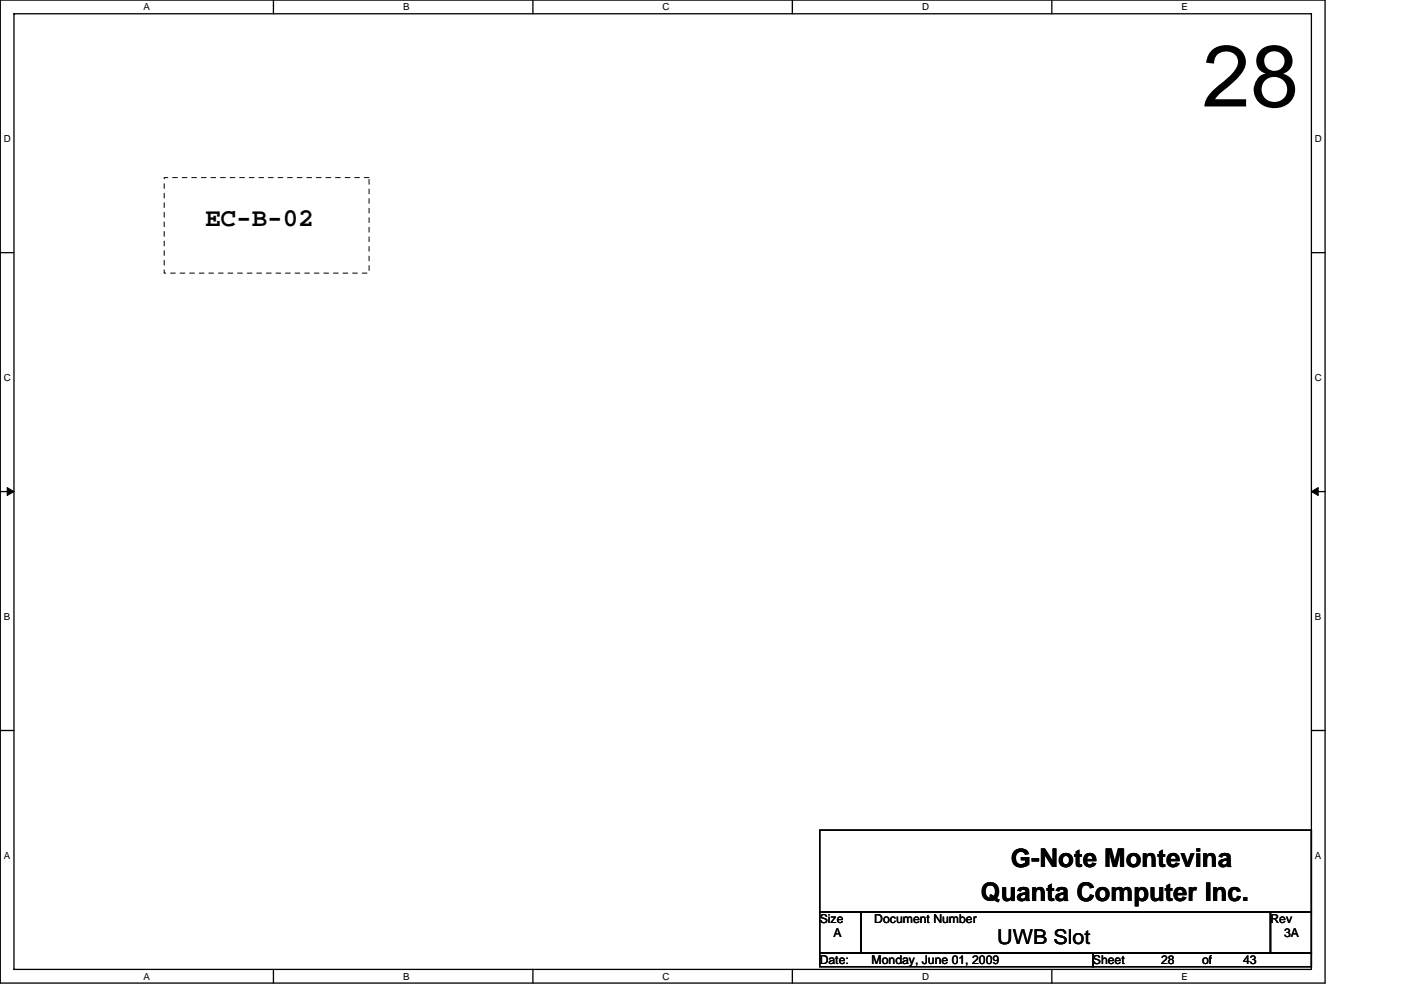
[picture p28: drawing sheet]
<svg xmlns="http://www.w3.org/2000/svg" width="297mm" height="210mm" viewBox="0 0 297 210" stroke-linecap="round" stroke-linejoin="round" font-family="sans-serif">
<defs><g id="words">
<text font-size="18.5" x="254.9" y="22.6">28</text>
<g font-size="5.5">
<text x="43.5" y="48">EC-B-02</text>
<text x="214.3" y="183.9">G-Note Montevina</text>
<text x="208" y="191.2">Quanta Computer Inc.</text>
</g>
<text font-size="4.3" x="211.5" y="200.2">UWB Slot</text>
<g font-size="2.6">
<text x="173.8" y="195.8">Size</text>
<text x="185.4" y="195.8">Document Number</text>
<text x="269.4" y="195.8">Rev</text>
<text x="176.7" y="198.7">A</text>
<text x="272.2" y="198.7">3A</text>
<text x="173.8" y="204.5">Date:</text>
<text x="184.8" y="204.5">Monday, June 01, 2009</text>
<text x="231.7" y="204.5">Sheet</text>
<text x="246.2" y="204.5">28</text>
<text x="254.9" y="204.5">of</text>
<text x="263.6" y="204.5">43</text>
</g>
<g font-size="2.1">
<text x="30.5" y="2.2">A</text>
<text x="85.5" y="2.2">B</text>
<text x="140.5" y="2.2">C</text>
<text x="195.5" y="2.2">D</text>
<text x="250.5" y="2.2">E</text>
<text x=".8" y="30.1">D</text>
<text x="278.8" y="30.1">D</text>
<text x=".8" y="80.8">C</text>
<text x="278.8" y="80.8">C</text>
<text x=".8" y="131.4">B</text>
<text x="278.8" y="131.4">B</text>
<text x=".8" y="182.1">A</text>
<text x="278.8" y="182.1">A</text>
<text x="30.5" y="207.8">A</text>
<text x="85.5" y="207.8">B</text>
<text x="140.5" y="207.8">C</text>
<text x="195.5" y="207.8">D</text>
<text x="250.5" y="207.8">E</text>
</g>
</g></defs>
<path d="M.1 0h280.8v208.5h-280.8zM3 2.9h275v202.7h-275z" fill="none" stroke="#000" stroke-width=".28"/>
<g fill="#fff">
<path d="M30.4 .3h1.5v2.3h-1.5z"/>
<path d="M30.4 205.9h1.5v2.3h-1.5z"/>
</g>
<path d="M58 0v2.9M58 205.6v2.9" fill="none" stroke="#000" stroke-width=".28"/>
<g fill="#fff">
<path d="M85.5 .3h1.3v2.3h-1.3z"/>
<path d="M85.5 205.9h1.3v2.3h-1.3z"/>
</g>
<path d="M113 0v2.9M113 205.6v2.9" fill="none" stroke="#000" stroke-width=".28"/>
<g fill="#fff">
<path d="M140.5 .3h1.5v2.3h-1.5z"/>
<path d="M140.5 205.9h1.5v2.3h-1.5z"/>
</g>
<path d="M168 0v2.9M168 205.6v2.9" fill="none" stroke="#000" stroke-width=".28"/>
<g fill="#fff">
<path d="M195.5 .3h1.5v2.3h-1.5z"/>
<path d="M195.5 205.9h1.5v2.3h-1.5z"/>
</g>
<path d="M223 0v2.9M223 205.6v2.9" fill="none" stroke="#000" stroke-width=".28"/>
<g fill="#fff">
<path d="M250.5 .3h1.4v2.3h-1.4z"/>
<path d="M250.5 205.9h1.4v2.3h-1.4z"/>
<path d="M.8 28.3h1.5v2.3h-1.5z"/>
<path d="M278.8 28.3h1.5v2.3h-1.5z"/>
<path d="M.8 78.9h1.5v2.3h-1.5z"/>
<path d="M278.8 78.9h1.5v2.3h-1.5z"/>
</g>
<path d="M.1 53.6h2.9M278 53.6h2.9" fill="none" stroke="#000" stroke-width=".28"/>
<g fill="#fff">
<path d="M.8 129.6h1.4v2.3h-1.4z"/>
<path d="M278.8 129.6h1.4v2.3h-1.4z"/>
</g>
<path d="M.1 104.3h2.9M278 104.3h2.9" fill="none" stroke="#000" stroke-width=".28"/>
<path d="M1.5 103.4l1.5 .9-1.5 .8zM278 104.3l1.5-.9v1.7z" fill="#000" stroke="#000" stroke-width=".21"/>
<g fill="#fff">
<path d="M.8 180.3h1.4v2.3h-1.4z"/>
<path d="M278.8 180.3h1.4v2.3h-1.4z"/>
</g>
<path d="M.1 154.9h2.9M278 154.9h2.9M173.8 176.1h104.2v17.3h-104.2zM173.8 193.4h8.7v8.7h-8.7zM182.5 193.4h86.9v8.7h-86.9zM269.4 193.4h8.6v8.7h-8.6zM173.8 202.1h57.9v2.9h-57.9zM231.7 202.1h46.3v2.9h-46.3z" fill="none" stroke="#000" stroke-width=".28"/>
<path d="M34.8 37.7h43.4v20.2h-43.4z" fill="none" stroke="#000" stroke-width=".21" stroke-dasharray="1 1 1 1 1 1 1 1"/>
<use href="#words"/>
</svg>
